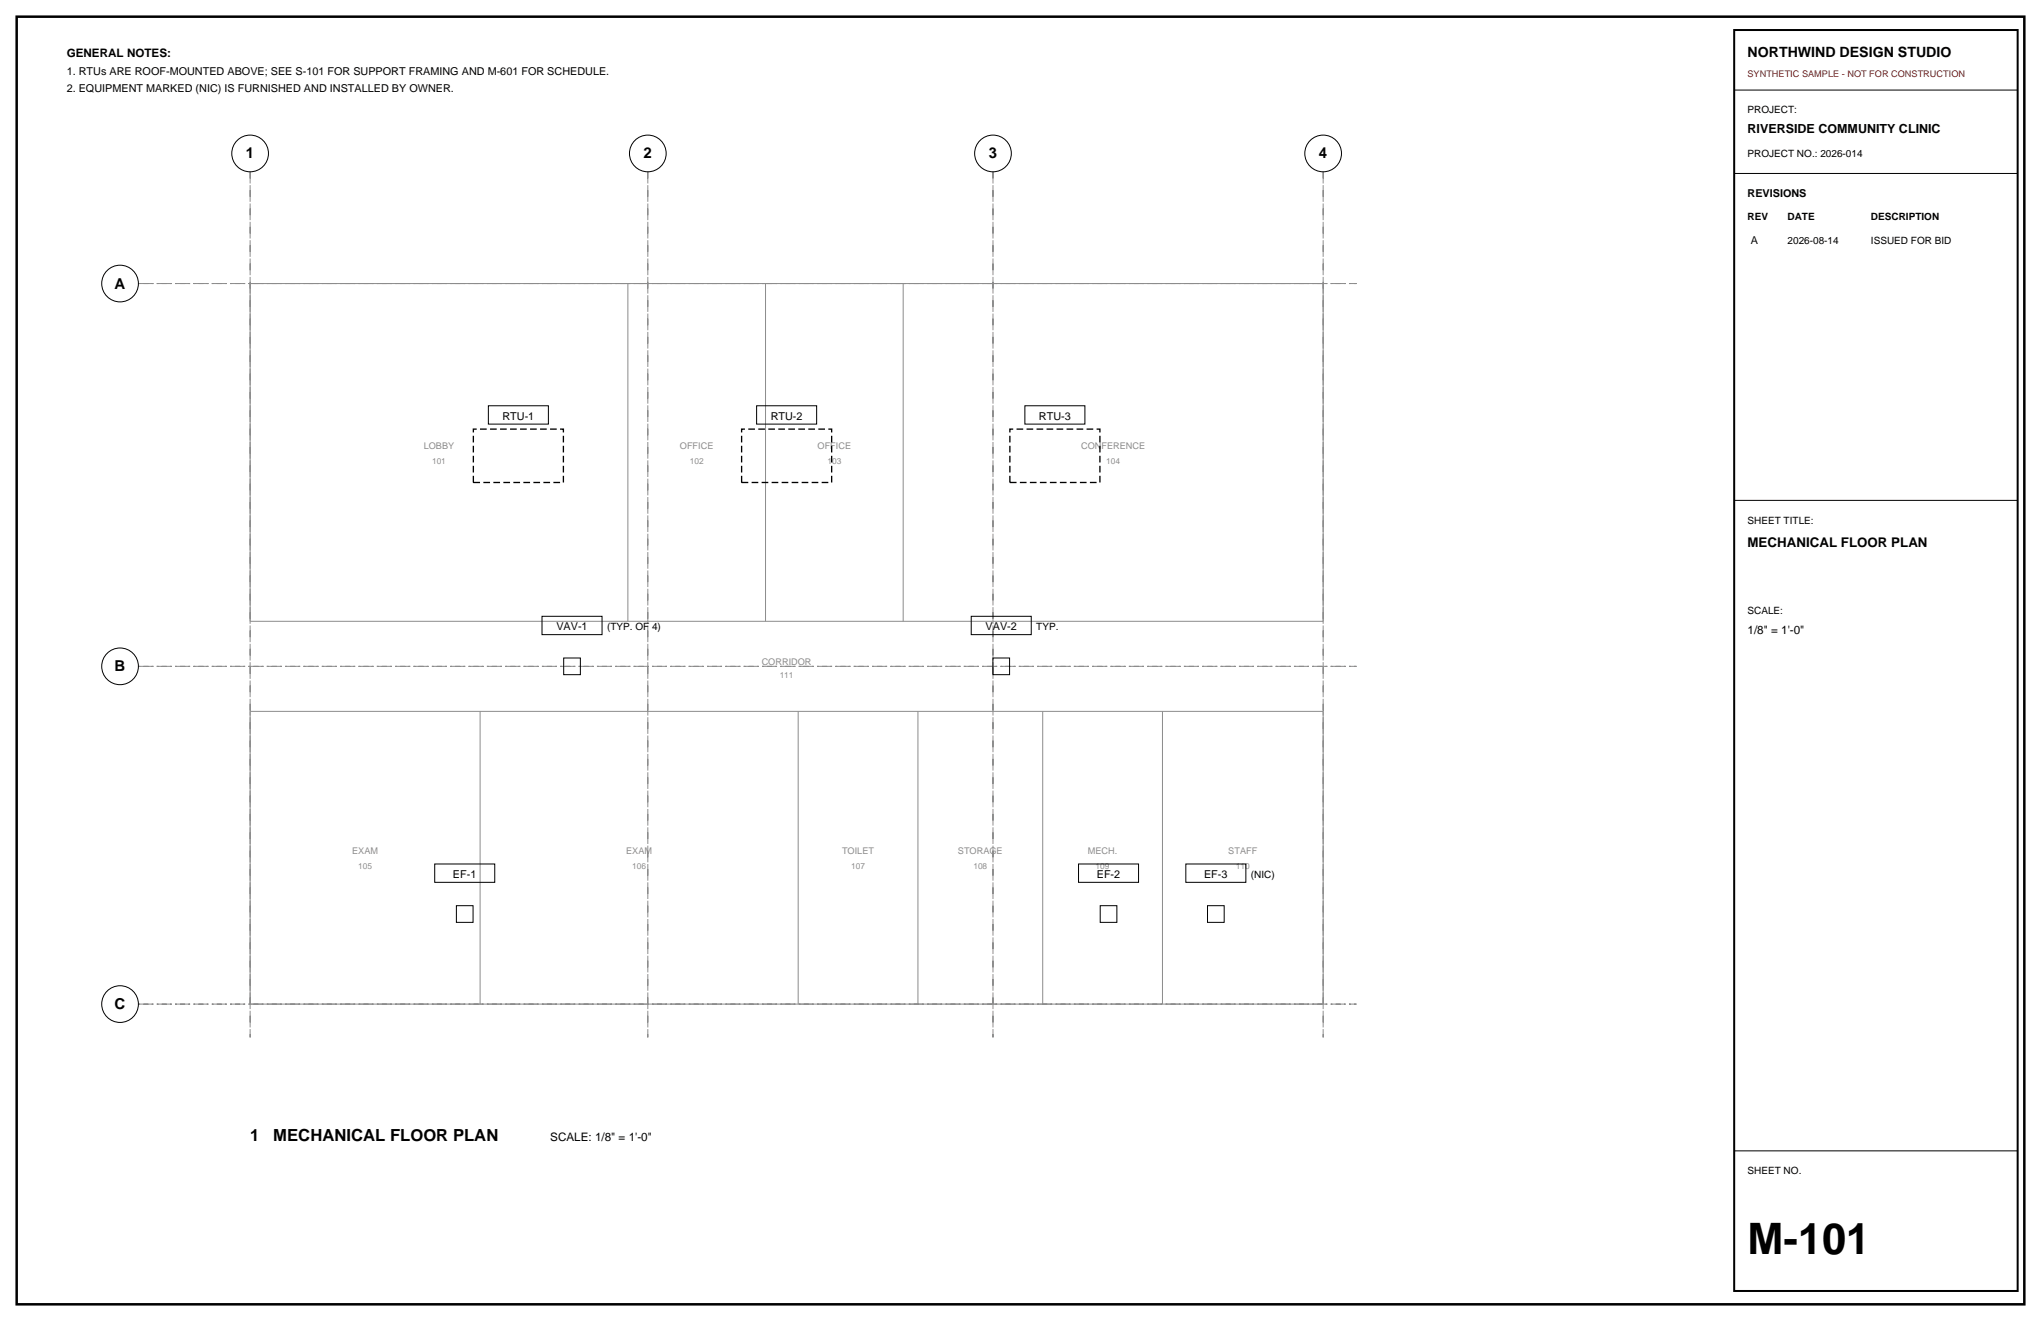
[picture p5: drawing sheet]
<svg xmlns="http://www.w3.org/2000/svg" width="432mm" height="279mm" viewBox="0 0 432 279" stroke-linecap="round" stroke-linejoin="round" font-family="sans-serif">
<defs><g id="words">
<text font-size="9.2" x="369.7" y="265.3">M-101</text>
<g font-size="3.5">
<text x="52.9" y="241.3">1</text>
<text x="57.8" y="241.3">MECHANICAL FLOOR PLAN</text>
</g>
<g font-size="3.2">
<text x="52" y="33.5">1</text>
<text x="136.2" y="33.5">2</text>
<text x="209.2" y="33.5">3</text>
<text x="279" y="33.5">4</text>
<text x="24.3" y="61">A</text>
<text x="24.3" y="142">B</text>
<text x="24.3" y="213.4">C</text>
</g>
<text font-size="3" x="369.7" y="12">NORTHWIND DESIGN STUDIO</text>
<text font-size="2.8" x="369.7" y="115.7">MECHANICAL FLOOR PLAN</text>
<text font-size="2.6" x="369.7" y="28.2">RIVERSIDE COMMUNITY CLINIC</text>
<g font-size="2.5">
<text x="14.1" y="12">GENERAL NOTES:</text>
<text x="369.7" y="134.1">1/8&quot; = 1'-0&quot;</text>
<text x="116.4" y="241.3">SCALE: 1/8&quot; = 1'-0&quot;</text>
</g>
<g font-size="2.3">
<text x="14.1" y="15.9">1. RTUs ARE ROOF-MOUNTED ABOVE; SEE S-101 FOR SUPPORT FRAMING AND M-601 FOR SCHEDULE.</text>
<text x="14.1" y="19.4">2. EQUIPMENT MARKED (NIC) IS FURNISHED AND INSTALLED BY OWNER.</text>
<text x="369.7" y="41.6">REVISIONS</text>
<text x="370.4" y="51.5">A</text>
<text x="106.3" y="88.8">RTU-1</text>
<text x="163" y="88.8">RTU-2</text>
<text x="219.8" y="88.8">RTU-3</text>
<text x="117.7" y="133.3">VAV-1</text>
<text x="208.5" y="133.3">VAV-2</text>
<text x="95.8" y="185.7">EF-1</text>
<text x="232" y="185.7">EF-2</text>
<text x="254.7" y="185.7">EF-3</text>
</g>
<g font-size="2.1">
<text x="369.7" y="24">PROJECT:</text>
<text x="369.7" y="33.2">PROJECT NO.: 2026-014</text>
<text x="369.7" y="46.6">REV</text>
<text x="378.2" y="46.6">DATE</text>
<text x="395.8" y="46.6">DESCRIPTION</text>
<text x="378.2" y="51.5">2026-08-14</text>
<text x="395.8" y="51.5">ISSUED FOR BID</text>
<text x="369.7" y="110.8">SHEET TITLE:</text>
<text x="369.7" y="129.8">SCALE:</text>
<text x="128.4" y="133.3">(TYP. OF 4)</text>
<text x="219.2" y="133.3">TYP.</text>
<text x="264.6" y="185.7">(NIC)</text>
<text x="369.7" y="248.4">SHEET NO.</text>
</g>
<text font-size="1.9" fill="#d90d0d" x="369.7" y="16.2">SYNTHETIC SAMPLE - NOT FOR CONSTRUCTION</text>
<g font-size="1.9" fill="#8c8c8c">
<text x="89.6" y="95">LOBBY</text>
<text x="143.8" y="95">OFFICE</text>
<text x="173" y="95">OFFICE</text>
<text x="228.7" y="95">CONFERENCE</text>
<text x="161.1" y="140.6">CORRIDOR</text>
<text x="74.5" y="180.7">EXAM</text>
<text x="132.5" y="180.7">EXAM</text>
<text x="178.1" y="180.7">TOILET</text>
<text x="202.7" y="180.7">STORAGE</text>
<text x="230.1" y="180.7">MECH.</text>
<text x="259.9" y="180.7">STAFF</text>
</g>
<g font-size="1.8" fill="#8c8c8c">
<text x="91.4" y="98.2">101</text>
<text x="145.9" y="98.2">102</text>
<text x="175" y="98.2">103</text>
<text x="234" y="98.2">104</text>
<text x="165" y="143.4">111</text>
<text x="75.8" y="183.9">105</text>
<text x="133.7" y="183.9">106</text>
<text x="180.1" y="183.9">107</text>
<text x="205.9" y="183.9">108</text>
<text x="231.8" y="183.9">109</text>
<text x="261.5" y="183.9">110</text>
</g>
</g></defs>
<path d="M3.5 3.5h424.8v272.4h-424.8z" fill="none" stroke="#000" stroke-width=".53"/>
<path d="M52.9 36.3v183.1zM137.1 36.3v183.1zM210.1 36.3v183.1zM279.9 36.3v183.1zM29.3 60h257.7zM29.3 140.9h257.7zM29.3 212.4h257.7z" fill="none" stroke="#8c8c8c" stroke-width=".21" stroke-dasharray="2.1 .7 .4 .7" stroke-linecap="butt"/>
<g fill="none" stroke="#000" stroke-width=".21">
<path d="M366.9 19.1h60zM366.9 36.7h60zM103.3 85.8h12.7v3.9h-12.7zM160.1 85.8h12.7v3.9h-12.7zM216.8 85.8h12.7v3.9h-12.7zM366.9 105.8h60zM114.7 130.4h12.7v3.8h-12.7zM119.3 139.2h3.5v3.5h-3.5zM205.5 130.4h12.7v3.8h-12.7zM210.1 139.2h3.5v3.5h-3.5zM92 182.7h12.7v3.9h-12.7zM96.6 191.6h3.5v3.5h-3.5z"/>
<path d="M228.2 182.7h12.7v3.9h-12.7zM232.8 191.6h3.5v3.5h-3.5zM250.9 182.7h12.7v3.9h-12.7zM255.5 191.6h3.5v3.5h-3.5zM366.9 243.4h60z"/>
<circle cx="52.9" cy="32.5" r="3.9"/>
<circle cx="137.1" cy="32.5" r="3.9"/>
<circle cx="210.1" cy="32.5" r="3.9"/>
<circle cx="279.9" cy="32.5" r="3.9"/>
<circle cx="25.4" cy="60" r="3.9"/>
<circle cx="25.4" cy="140.9" r="3.9"/>
<circle cx="25.4" cy="212.4" r="3.9"/>
</g>
<g fill="none" stroke="#8c8c8c" stroke-width=".21">
<path d="M52.9 60h227zM52.9 60v71.4zM132.8 60v71.4zM162 60v71.4zM191.1 60v71.4zM279.9 60v71.4zM52.9 131.4h227zM52.9 150.5v61.9zM52.9 150.5h227zM101.6 150.5v61.9zM168.9 150.5v61.9zM194.2 150.5v61.9z"/>
<path d="M220.6 150.5v61.9zM245.9 150.5v61.9zM279.9 150.5v61.9zM52.9 212.4h227z"/>
</g>
<path d="M100.1 90.8h19.1v11.2h-19.1zM156.9 90.8h19v11.2h-19zM213.7 90.8h19v11.2h-19z" fill="none" stroke="#000" stroke-width=".28" stroke-dasharray="1.4 .7" stroke-linecap="butt"/>
<path d="M366.9 6.4h60v266.6h-60z" fill="none" stroke="#000" stroke-width=".42"/>
<use href="#words"/>
</svg>
